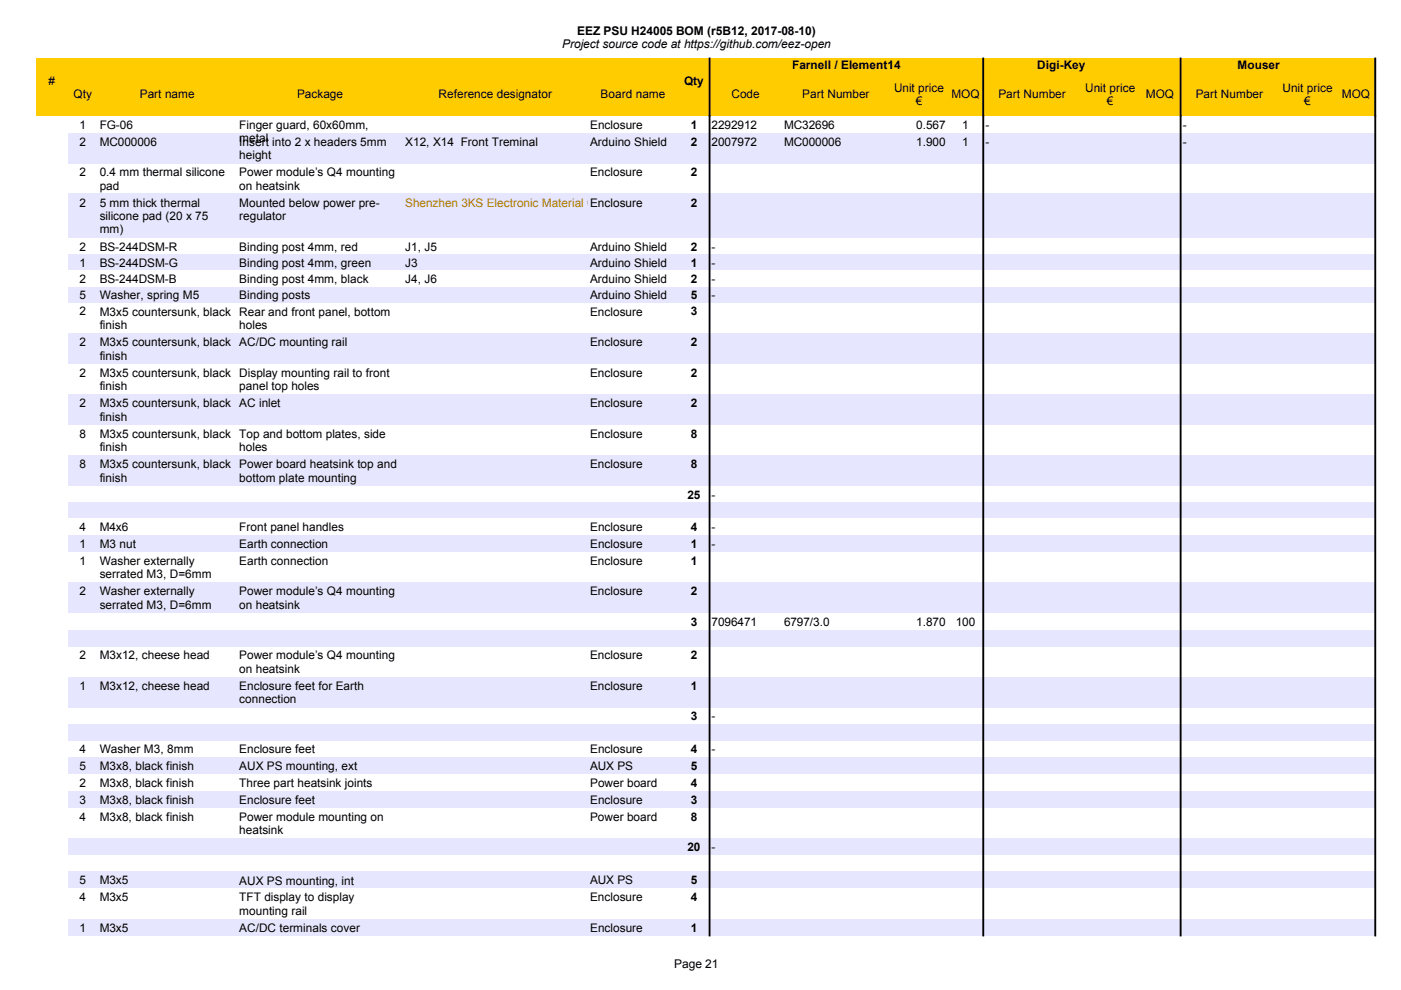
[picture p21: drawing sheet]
<svg xmlns="http://www.w3.org/2000/svg" width="297mm" height="210mm" viewBox="0 0 297 210" stroke-linecap="round" stroke-linejoin="round" font-family="sans-serif">
<defs><g id="words">
<g font-size="2.5">
<text x="119.2" y="10.2">Project source code at https://github.com/eez-open</text>
<text x="122.4" y="7.4">EEZ PSU H24005 BOM (r5B12, 2017-08-10)</text>
<text x="10.3" y="18">#</text>
<text x="145" y="18">Qty</text>
<text x="168" y="14.7">Farnell / Element14</text>
<text x="219.9" y="14.7">Digi-Key</text>
<text x="262.4" y="14.7">Mouser</text>
<text x="15.6" y="20.8">Qty</text>
<text x="29.6" y="20.8">Part name</text>
<text x="63" y="20.8">Package</text>
<text x="93" y="20.8">Reference designator</text>
<text x="127.4" y="20.8">Board name</text>
<text x="155.1" y="20.8">Code</text>
<text x="170.1" y="20.8">Part Number</text>
<text x="189.5" y="19.4">Unit price</text>
<text x="194.2" y="22.2">€</text>
<text x="201.7" y="20.8">MOQ</text>
<text x="211.7" y="20.8">Part Number</text>
<text x="230.1" y="19.4">Unit price</text>
<text x="234.7" y="22.2">€</text>
<text x="243" y="20.8">MOQ</text>
<text x="253.5" y="20.8">Part Number</text>
<text x="271.9" y="19.4">Unit price</text>
<text x="276.5" y="22.2">€</text>
<text x="284.5" y="20.8">MOQ</text>
<text x="16.8" y="27.3">1</text>
<text x="21.1" y="27.3">FG-06</text>
<text x="50.7" y="27.3">Finger guard, 60x60mm,</text>
<text x="125.1" y="27.3">Enclosure</text>
<text x="146.4" y="27.3">1</text>
<text x="150.9" y="27.3">2292912</text>
<text x="166.2" y="27.3">MC32696</text>
<text x="194.3" y="27.3">0.567</text>
<text x="204" y="27.3">1</text>
<text x="209" y="27.3">-</text>
<text x="250.8" y="27.3">-</text>
<text x="16.8" y="30.9">2</text>
<text x="21.1" y="30.9">MC000006</text>
<text x="50.7" y="30.2">metal</text>
<text x="50.7" y="30.9">Insert into 2 x headers 5mm</text>
<text x="50.7" y="33.8">height</text>
<text x="85.9" y="30.9">X12, X14 Front Treminal</text>
<text x="125.1" y="30.9">Arduino Shield</text>
<text x="146.4" y="30.9">2</text>
<text x="150.9" y="30.9">2007972</text>
<text x="166.2" y="30.9">MC000006</text>
<text x="194.3" y="30.9">1.900</text>
<text x="204" y="30.9">1</text>
<text x="209" y="30.9">-</text>
<text x="250.8" y="30.9">-</text>
<text x="16.8" y="37.4">2</text>
<text x="21.1" y="37.4">0.4 mm thermal silicone</text>
<text x="21.1" y="40.2">pad</text>
<text x="50.7" y="37.4">Power module’s Q4 mounting</text>
<text x="50.7" y="40.2">on heatsink</text>
<text x="125.1" y="37.4">Enclosure</text>
<text x="146.4" y="37.4">2</text>
<text x="16.8" y="43.8">2</text>
<text x="21.1" y="43.9">5 mm thick thermal</text>
<text x="21.1" y="46.7">silicone pad (20 x 75</text>
<text x="50.7" y="43.9">Mounted below power pre-</text>
<text x="50.7" y="46.7">regulator</text>
<text x="125.1" y="43.9">Enclosure</text>
<text x="146.4" y="43.8">2</text>
<text x="16.8" y="53.2">2</text>
<text x="21.1" y="53.2">BS-244DSM-R</text>
<text x="21.1" y="49.5">mm)</text>
<text x="50.7" y="53.2">Binding post 4mm, red</text>
<text x="85.9" y="53.2">J1, J5</text>
<text x="125.1" y="53.2">Arduino Shield</text>
<text x="146.4" y="53.2">2</text>
<text x="150.9" y="53.2">-</text>
<text x="16.8" y="56.6">1</text>
<text x="21.1" y="56.6">BS-244DSM-G</text>
<text x="50.7" y="56.7">Binding post 4mm, green</text>
<text x="85.9" y="56.6">J3</text>
<text x="125.1" y="56.7">Arduino Shield</text>
<text x="146.4" y="56.6">1</text>
<text x="150.9" y="56.6">-</text>
<text x="16.8" y="60">2</text>
<text x="16.8" y="63.5">5</text>
<text x="21.1" y="60">BS-244DSM-B</text>
<text x="21.1" y="63.5">Washer, spring M5</text>
<text x="50.7" y="60.1">Binding post 4mm, black</text>
<text x="50.7" y="63.5">Binding posts</text>
<text x="85.9" y="60">J4, J6</text>
<text x="125.1" y="60.1">Arduino Shield</text>
<text x="125.1" y="63.5">Arduino Shield</text>
<text x="146.4" y="60">2</text>
<text x="146.4" y="63.5">5</text>
<text x="150.9" y="60">-</text>
<text x="150.9" y="63.5">-</text>
<text x="16.8" y="66.9">2</text>
<text x="21.1" y="66.9">M3x5 countersunk, black</text>
<text x="21.1" y="69.7">finish</text>
<text x="50.7" y="66.9">Rear and front panel, bottom</text>
<text x="50.7" y="69.7">holes</text>
<text x="125.1" y="66.9">Enclosure</text>
<text x="146.4" y="66.9">3</text>
<text x="16.8" y="73.4">2</text>
<text x="21.1" y="73.4">M3x5 countersunk, black</text>
<text x="21.1" y="76.2">finish</text>
<text x="50.7" y="73.4">AC/DC mounting rail</text>
<text x="125.1" y="73.4">Enclosure</text>
<text x="146.4" y="73.4">2</text>
<text x="16.8" y="79.8">2</text>
<text x="21.1" y="79.9">M3x5 countersunk, black</text>
<text x="21.1" y="82.7">finish</text>
<text x="50.7" y="79.9">Display mounting rail to front</text>
<text x="50.7" y="82.7">panel top holes</text>
<text x="125.1" y="79.9">Enclosure</text>
<text x="146.4" y="79.8">2</text>
<text x="16.8" y="86.3">2</text>
<text x="21.1" y="86.4">M3x5 countersunk, black</text>
<text x="21.1" y="89.2">finish</text>
<text x="50.7" y="86.4">AC inlet</text>
<text x="125.1" y="86.4">Enclosure</text>
<text x="146.4" y="86.3">2</text>
<text x="16.8" y="92.8">8</text>
<text x="21.1" y="92.8">M3x5 countersunk, black</text>
<text x="21.1" y="95.6">finish</text>
<text x="50.7" y="92.8">Top and bottom plates, side</text>
<text x="50.7" y="95.6">holes</text>
<text x="125.1" y="92.8">Enclosure</text>
<text x="146.4" y="92.8">8</text>
<text x="16.8" y="99.3">8</text>
<text x="21.1" y="99.3">M3x5 countersunk, black</text>
<text x="50.7" y="99.3">Power board heatsink top and</text>
<text x="125.1" y="99.3">Enclosure</text>
<text x="146.4" y="99.3">8</text>
<text x="21.1" y="102.1">finish</text>
<text x="50.7" y="102.1">bottom plate mounting</text>
<text x="145.7" y="105.7">25</text>
<text x="150.9" y="105.7">-</text>
<text x="16.8" y="112.6">4</text>
<text x="21.1" y="112.6">M4x6</text>
<text x="50.7" y="112.6">Front panel handles</text>
<text x="125.1" y="112.6">Enclosure</text>
<text x="146.4" y="112.6">4</text>
<text x="150.9" y="112.6">-</text>
<text x="16.8" y="116.2">1</text>
<text x="16.8" y="119.7">1</text>
<text x="21.1" y="116.2">M3 nut</text>
<text x="21.1" y="119.8">Washer externally</text>
<text x="50.7" y="116.2">Earth connection</text>
<text x="50.7" y="119.8">Earth connection</text>
<text x="125.1" y="119.8">Enclosure</text>
<text x="125.1" y="116.2">Enclosure</text>
<text x="146.4" y="116.2">1</text>
<text x="146.4" y="119.7">1</text>
<text x="150.9" y="116.2">-</text>
<text x="21.1" y="122.6">serrated M3, D=6mm</text>
<text x="16.8" y="126.2">2</text>
<text x="21.1" y="126.3">Washer externally</text>
<text x="21.1" y="129.1">serrated M3, D=6mm</text>
<text x="50.7" y="126.3">Power module’s Q4 mounting</text>
<text x="50.7" y="129.1">on heatsink</text>
<text x="125.1" y="126.3">Enclosure</text>
<text x="146.4" y="126.2">2</text>
<text x="146.4" y="132.7">3</text>
<text x="150.9" y="132.7">7096471</text>
<text x="166.2" y="132.7">6797/3.0</text>
<text x="194.3" y="132.7">1.870</text>
<text x="202.6" y="132.7">100</text>
<text x="16.8" y="139.7">2</text>
<text x="21.1" y="139.8">M3x12, cheese head</text>
<text x="50.7" y="139.8">Power module’s Q4 mounting</text>
<text x="50.7" y="142.6">on heatsink</text>
<text x="125.1" y="139.8">Enclosure</text>
<text x="146.4" y="139.7">2</text>
<text x="16.8" y="146.2">1</text>
<text x="21.1" y="146.3">M3x12, cheese head</text>
<text x="50.7" y="146.3">Enclosure feet for Earth</text>
<text x="50.7" y="149.1">connection</text>
<text x="125.1" y="146.3">Enclosure</text>
<text x="146.4" y="146.2">1</text>
<text x="146.4" y="152.7">3</text>
<text x="150.9" y="152.7">-</text>
<text x="16.8" y="159.7">4</text>
<text x="21.1" y="159.7">Washer M3, 8mm</text>
<text x="50.7" y="159.7">Enclosure feet</text>
<text x="125.1" y="159.7">Enclosure</text>
<text x="146.4" y="159.7">4</text>
<text x="150.9" y="159.7">-</text>
<text x="16.8" y="163.3">5</text>
<text x="16.8" y="166.8">2</text>
<text x="21.1" y="163.3">M3x8, black finish</text>
<text x="21.1" y="166.9">M3x8, black finish</text>
<text x="50.7" y="163.3">AUX PS mounting, ext</text>
<text x="50.7" y="166.9">Three part heatsink joints</text>
<text x="125.1" y="163.3">AUX PS</text>
<text x="125.1" y="166.9">Power board</text>
<text x="146.4" y="163.3">5</text>
<text x="146.4" y="166.8">4</text>
<text x="16.8" y="170.4">3</text>
<text x="16.8" y="174">4</text>
<text x="21.1" y="170.5">M3x8, black finish</text>
<text x="50.7" y="170.5">Enclosure feet</text>
<text x="125.1" y="170.5">Enclosure</text>
<text x="146.4" y="170.4">3</text>
<text x="146.4" y="174">8</text>
<text x="21.1" y="174">M3x8, black finish</text>
<text x="50.7" y="174">Power module mounting on</text>
<text x="50.7" y="176.8">heatsink</text>
<text x="125.1" y="174">Power board</text>
<text x="145.7" y="180.4">20</text>
<text x="150.9" y="180.4">-</text>
<text x="16.8" y="187.5">5</text>
<text x="16.8" y="191.1">4</text>
<text x="21.1" y="187.5">M3x5</text>
<text x="21.1" y="191.1">M3x5</text>
<text x="50.7" y="187.6">AUX PS mounting, int</text>
<text x="50.7" y="191.1">TFT display to display</text>
<text x="125.1" y="187.5">AUX PS</text>
<text x="125.1" y="191.1">Enclosure</text>
<text x="146.4" y="187.5">5</text>
<text x="146.4" y="191.1">4</text>
<text x="16.8" y="197.6">1</text>
<text x="21.1" y="197.6">M3x5</text>
<text x="50.7" y="194">mounting rail</text>
<text x="50.7" y="197.6">AC/DC terminals cover</text>
<text x="125.1" y="197.6">Enclosure</text>
<text x="146.4" y="197.6">1</text>
<text x="142.9" y="205.3">Page 21</text>
</g>
<text font-size="2.5" fill="#dd4814" x="85.9" y="43.9">Shenzhen 3KS Electronic Material Co., Ltd.</text>
</g></defs>
<path d="M7.6 12.3h284v12.3h-284z" fill-rule="evenodd" fill="#fc0"/>
<g fill="#000" stroke="#000" stroke-width=".21">
<path d="M150.4 12.3h.1v12.3h-.1z" fill-rule="evenodd"/>
<path d="M208.4 12.3h.2v12.3h-.2z" fill-rule="evenodd"/>
<path d="M250.2 12.3h.2v12.3h-.2z" fill-rule="evenodd"/>
<path d="M291.5 12.3h.2v12.3h-.2z" fill-rule="evenodd"/>
</g>
<g fill="#e6e6ff">
<path d="M14.4 28.2h277.2v6.4h-277.2z" fill-rule="evenodd"/>
<path d="M14.4 41.1h277.2v9.3h-277.2z" fill-rule="evenodd"/>
<path d="M14.4 53.9h277.2v3.4h-277.2z" fill-rule="evenodd"/>
<path d="M14.4 60.8h277.2v3.4h-277.2z" fill-rule="evenodd"/>
<path d="M14.4 70.7h277.2v6.4h-277.2z" fill-rule="evenodd"/>
<path d="M14.4 83.6h277.2v6.5h-277.2z" fill-rule="evenodd"/>
<path d="M14.4 96.6h277.2v6.4h-277.2z" fill-rule="evenodd"/>
<path d="M14.4 106.5h277.2v3.4h-277.2z" fill-rule="evenodd"/>
<path d="M14.4 113.5h277.2v3.5h-277.2z" fill-rule="evenodd"/>
<path d="M14.4 123.5h277.2v6.5h-277.2z" fill-rule="evenodd"/>
<path d="M14.4 133.6h277.2v3.4h-277.2z" fill-rule="evenodd"/>
<path d="M14.4 143.5h277.2v6.5h-277.2z" fill-rule="evenodd"/>
<path d="M14.4 153.5h277.2v3.5h-277.2z" fill-rule="evenodd"/>
<path d="M14.4 160.5h277.2v3.6h-277.2z" fill-rule="evenodd"/>
<path d="M14.4 167.7h277.2v3.5h-277.2z" fill-rule="evenodd"/>
<path d="M14.4 177.7h277.2v3.6h-277.2z" fill-rule="evenodd"/>
<path d="M14.4 184.8h277.2v3.5h-277.2z" fill-rule="evenodd"/>
<path d="M14.4 194.8h277.2v3.6h-277.2z" fill-rule="evenodd"/>
</g>
<g fill="#000" stroke="#000" stroke-width=".21">
<path d="M150.4 24.6h.1v173.8h-.1z" fill-rule="evenodd"/>
<path d="M208.4 24.6h.2v173.8h-.2z" fill-rule="evenodd"/>
<path d="M250.2 24.6h.2v173.8h-.2z" fill-rule="evenodd"/>
<path d="M291.5 24.6h.2v173.8h-.2z" fill-rule="evenodd"/>
</g>
<use href="#words"/>
</svg>
